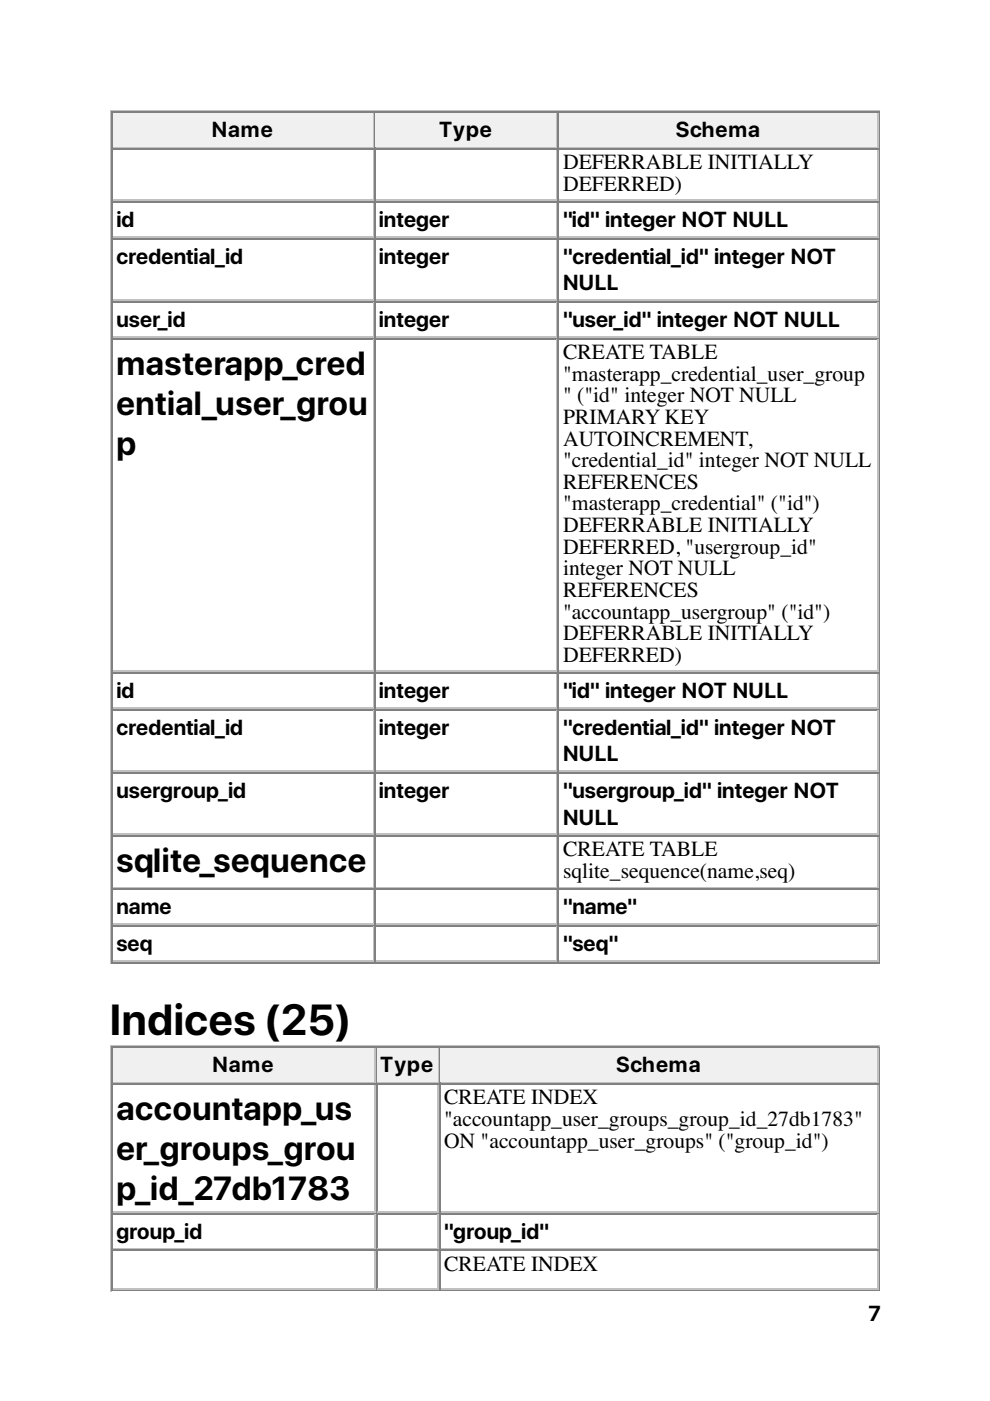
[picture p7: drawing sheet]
<svg xmlns="http://www.w3.org/2000/svg" width="210mm" height="297mm" viewBox="0 0 210 297" stroke-linecap="round" stroke-linejoin="round" font-family="sans-serif">
<defs><g id="words">
<text font-size="9.2" x="23.3" y="219.5">Indices (25)</text>
<g font-size="7.1">
<text x="24.7" y="79.5">masterapp_cred</text>
<text x="24.7" y="88">ential_user_grou</text>
<text x="24.7" y="96.4">p</text>
<text x="24.7" y="185">sqlite_sequence</text>
<text x="24.7" y="237.5">accountapp_us</text>
<text x="24.7" y="246">er_groups_grou</text>
<text x="24.7" y="254.5">p_id_27db1783</text>
</g>
<g font-size="4.6">
<text x="44.9" y="29.1">Name</text>
<text x="93.1" y="29.1">Type</text>
<text x="143.3" y="29.1">Schema</text>
<text x="119.4" y="35.9">DEFERRABLE INITIALLY</text>
<text x="119.4" y="40.5">DEFERRED)</text>
<text x="24.7" y="48.2">id</text>
<text x="80.3" y="48.2">integer</text>
<text x="119.4" y="48.2">&quot;id&quot; integer NOT NULL</text>
<text x="24.7" y="55.9">credential_id</text>
<text x="80.3" y="55.9">integer</text>
<text x="119.4" y="55.9">&quot;credential_id&quot; integer NOT</text>
<text x="119.4" y="61.6">NULL</text>
<text x="24.7" y="69.3">user_id</text>
<text x="80.3" y="69.3">integer</text>
<text x="119.4" y="69.3">&quot;user_id&quot; integer NOT NULL</text>
<text x="119.4" y="76.1">CREATE TABLE</text>
<text x="119.4" y="80.7">&quot;masterapp_credential_user_group</text>
<text x="119.4" y="85.3">&quot; (&quot;id&quot; integer NOT NULL</text>
<text x="119.4" y="89.9">PRIMARY KEY</text>
<text x="119.4" y="94.5">AUTOINCREMENT,</text>
<text x="119.4" y="99">&quot;credential_id&quot; integer NOT NULL</text>
<text x="119.4" y="103.6">REFERENCES</text>
<text x="119.4" y="108.2">&quot;masterapp_credential&quot; (&quot;id&quot;)</text>
<text x="119.4" y="112.8">DEFERRABLE INITIALLY</text>
<text x="119.4" y="117.4">DEFERRED, &quot;usergroup_id&quot;</text>
<text x="119.4" y="122">integer NOT NULL</text>
<text x="119.4" y="126.6">REFERENCES</text>
<text x="119.4" y="131.1">&quot;accountapp_usergroup&quot; (&quot;id&quot;)</text>
<text x="119.4" y="135.7">DEFERRABLE INITIALLY</text>
<text x="119.4" y="140.3">DEFERRED)</text>
<text x="24.7" y="148">id</text>
<text x="80.3" y="148">integer</text>
<text x="119.4" y="148">&quot;id&quot; integer NOT NULL</text>
<text x="24.7" y="155.8">credential_id</text>
<text x="80.3" y="155.8">integer</text>
<text x="119.4" y="155.8">&quot;credential_id&quot; integer NOT</text>
<text x="119.4" y="161.4">NULL</text>
<text x="24.7" y="169.2">usergroup_id</text>
<text x="80.3" y="169.2">integer</text>
<text x="119.4" y="169.2">&quot;usergroup_id&quot; integer NOT</text>
<text x="119.4" y="174.8">NULL</text>
<text x="119.4" y="181.6">CREATE TABLE</text>
<text x="119.4" y="186.2">sqlite_sequence(name,seq)</text>
<text x="24.7" y="193.9">name</text>
<text x="119.4" y="193.9">&quot;name&quot;</text>
<text x="24.7" y="201.6">seq</text>
<text x="119.4" y="201.6">&quot;seq&quot;</text>
<text x="45" y="227.4">Name</text>
<text x="80.6" y="227.4">Type</text>
<text x="130.6" y="227.4">Schema</text>
<text x="94.1" y="234.2">CREATE INDEX</text>
<text x="94.1" y="238.7">&quot;accountapp_user_groups_group_id_27db1783&quot;</text>
<text x="94.1" y="243.3">ON &quot;accountapp_user_groups&quot; (&quot;group_id&quot;)</text>
<text x="24.7" y="262.7">group_id</text>
<text x="94.1" y="262.7">&quot;group_id&quot;</text>
<text x="94.1" y="269.4">CREATE INDEX</text>
<text x="184.1" y="280.1">7</text>
</g>
</g></defs>
<path d="M23.5 23.3v181M23.6 23.5h163M24 31.2h55.4M79.2 24v7" fill="none" stroke="#c0c0c0" stroke-width=".35"/>
<path d="M23.8 23.6v7.8M24 23.8h55.4M186.4 23.6v180.3M23.6 204.1h163" fill="none" stroke="#808080" stroke-width=".35"/>
<g fill="#f0f0f0">
<path d="M24 24h54.9v7h-54.9z"/>
<path d="M44.8 24.7h13.4v5.6h-13.4z"/>
</g>
<path d="M79.6 23.6v7.8M79.7 23.8h38.5" fill="none" stroke="#808080" stroke-width=".35"/>
<path d="M79.7 31.2h38.5M118 24v7" fill="none" stroke="#c0c0c0" stroke-width=".35"/>
<g fill="#f0f0f0">
<path d="M79.6 24h38.4v7h-38.4z"/>
<path d="M92.8 24.7h12v5.6h-12z"/>
</g>
<path d="M118.4 23.6v7.8M118.5 23.8h67.8" fill="none" stroke="#808080" stroke-width=".35"/>
<path d="M118.5 31.2h67.8M186.1 24v7" fill="none" stroke="#c0c0c0" stroke-width=".35"/>
<g fill="#f0f0f0">
<path d="M118.7 24h67.2v7h-67.2z"/>
<path d="M143.2 24.7h18.4v5.6h-18.4z"/>
</g>
<g fill="none" stroke="#808080" stroke-width=".35">
<path d="M23.8 31.4v172.5M24 31.6h55.4M79.6 31.4v172.5M79.7 31.6h38.5M118.4 31.4v172.5M118.5 31.6h67.8M24 42.9h55.4M24 50.6h55.4M79.7 42.9h38.5M79.7 50.6h38.5M118.5 42.9h67.8M118.5 50.6h67.8"/>
<path d="M24 64h55.4M24 71.8h55.4M79.7 64h38.5M79.7 71.8h38.5M118.5 64h67.8M118.5 71.8h67.8M24 142.7h55.4M24 150.5h55.4M79.7 142.7h38.5M79.7 150.5h38.5M118.5 142.7h67.8M118.5 150.5h67.8"/>
<path d="M24 163.9h55.4M24 177.3h55.4M79.7 163.9h38.5M79.7 177.3h38.5M118.5 163.9h67.8M118.5 177.3h67.8M24 188.6h55.4M24 196.3h55.4M79.7 188.6h38.5M79.7 196.3h38.5M118.5 188.6h67.8M118.5 196.3h67.8"/>
<path d="M23.8 221.9v7.8M24 222.1h55.7M186.4 221.9v51.5M23.6 273.6h163"/>
</g>
<g fill="none" stroke="#c0c0c0" stroke-width=".35">
<path d="M79.2 31.8v10.5M118 31.8v10.5M186.1 31.8v10.5M24 42.5h55.4M24 50.3h55.4M79.2 43v7.1M79.2 50.8v12.7M79.7 42.5h38.5M79.7 50.3h38.5M118 43v7.1M118 50.8v12.7M118.5 42.5h67.8"/>
<path d="M118.5 50.3h67.8M186.1 43v7.1M186.1 50.8v12.7M24 63.7h55.4M24 71.4h55.4M79.2 64.2v7.1M79.2 72v70.2M79.7 63.7h38.5M79.7 71.4h38.5M118 64.2v7.1M118 72v70.2M118.5 63.7h67.8"/>
<path d="M118.5 71.4h67.8M186.1 64.2v7.1M186.1 72v70.2M24 142.3h55.4M24 150.1h55.4M79.2 142.9v7M79.2 150.6v12.7M79.7 142.3h38.5M79.7 150.1h38.5M118 142.9v7M118 150.6v12.7M118.5 142.3h67.8"/>
<path d="M118.5 150.1h67.8M186.1 142.9v7M186.1 150.6v12.7M24 163.5h55.4M24 176.9h55.4M79.2 164v12.7M79.2 177.4v10.6M79.7 163.5h38.5M79.7 176.9h38.5M118 164v12.7M118 177.4v10.6M118.5 163.5h67.8"/>
<path d="M118.5 176.9h67.8M186.1 164v12.7M186.1 177.4v10.6M24 188.2h55.4M24 196h55.4M79.2 188.7v7.1M79.2 196.5v7.1M79.7 188.2h38.5M79.7 196h38.5M118 188.7v7.1M118 196.5v7.1M118.5 188.2h67.8"/>
<path d="M118.5 196h67.8M186.1 188.7v7.1M186.1 196.5v7.1M24 203.7h55.4M79.7 203.7h38.5M118.5 203.7h67.8M23.5 221.5v52.3M23.6 221.7h163M24 229.5h55.7M79.6 222.2v7.1"/>
</g>
<g fill="#f0f0f0">
<path d="M24 222.2h55.2v7.1h-55.2z"/>
<path d="M44.8 223h13.4v5.6h-13.4z"/>
</g>
<path d="M79.9 221.9v7.8M80.1 222.1h13" fill="none" stroke="#808080" stroke-width=".35"/>
<path d="M80.1 229.5h13M93 222.2v7.1" fill="none" stroke="#c0c0c0" stroke-width=".35"/>
<g fill="#f0f0f0">
<path d="M79.9 222.2h12.8v7.1h-12.8z"/>
<path d="M80.4 223h11.7v5.6h-11.7z"/>
</g>
<path d="M93.3 221.9v7.8M93.5 222.1h92.8" fill="none" stroke="#808080" stroke-width=".35"/>
<path d="M93.5 229.5h92.8M186.1 222.2v7.1" fill="none" stroke="#c0c0c0" stroke-width=".35"/>
<g fill="#f0f0f0">
<path d="M93.4 222.2h92.5v7.1h-92.5z"/>
<path d="M130.5 223h18.4v5.6h-18.4z"/>
</g>
<path d="M23.8 229.7v43.7M24 229.8h55.7M79.9 229.7v43.7M80.1 229.8h13M93.3 229.7v43.7M93.5 229.8h92.8M24 257.4h55.7M80.1 257.4h13M93.5 257.4h92.8M24 265.1h55.7M80.1 265.1h13M93.5 265.1h92.8" fill="none" stroke="#808080" stroke-width=".35"/>
<g fill="none" stroke="#c0c0c0" stroke-width=".35">
<path d="M79.6 230v26.8M93 230v26.8M186.1 230v26.8M24 257h55.7M79.6 257.5v7.1M80.1 257h13M93 257.5v7.1M93.5 257h92.8M186.1 257.5v7.1M24 264.8h55.7M24 273.2h55.7M79.6 265.3v7.7"/>
<path d="M80.1 264.8h13M80.1 273.2h13M93 265.3v7.7M93.5 264.8h92.8M93.5 273.2h92.8M186.1 265.3v7.7"/>
</g>
<use href="#words"/>
</svg>
